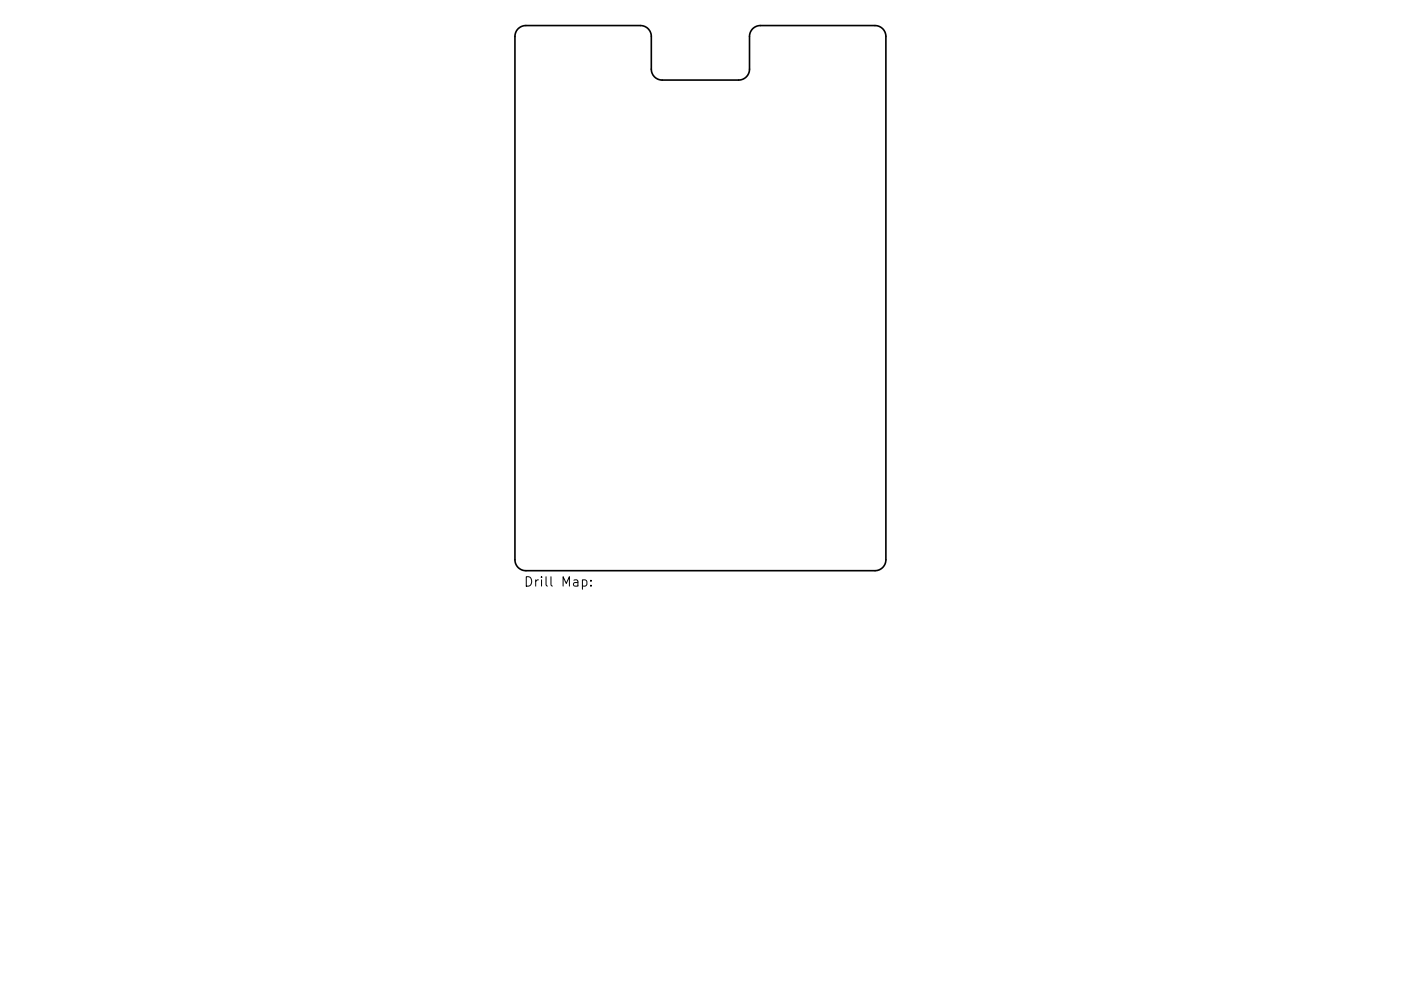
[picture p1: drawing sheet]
<svg xmlns="http://www.w3.org/2000/svg" width="297mm" height="210mm" viewBox="0 0 297 210" stroke-linecap="round" stroke-linejoin="round" font-family="sans-serif">
<defs><g id="words">
<text font-size="2.8" x="111" y="124.5">Drill Map:</text>
</g></defs>
<path d="M109.9 6.1l.8-.5 .8-.2h24.3a2.31 2.31 0 0 1 2.3 2.3v7a2.31 2.31 0 0 0 2.3 2.3h16.2a2.31 2.31 0 0 0 2.3-2.3v-7a2.31 2.31 0 0 1 2.3-2.3h24.3a2.31 2.31 0 0 1 2.3 2.3v111.1a2.31 2.31 0 0 1-2.3 2.3h-74a2.31 2.31 0 0 1-2.3-2.3v-111.1l.1-.8z" fill="none" stroke="#000" stroke-width=".35"/>
<path d="M123.5 123.1l.6-.1 .3 .4v.6l-.2 .3h-.7M125.3 124.2v.2M125.3 123.1v.2" fill="none" stroke="#000" stroke-width=".21"/>
<use href="#words"/>
</svg>
